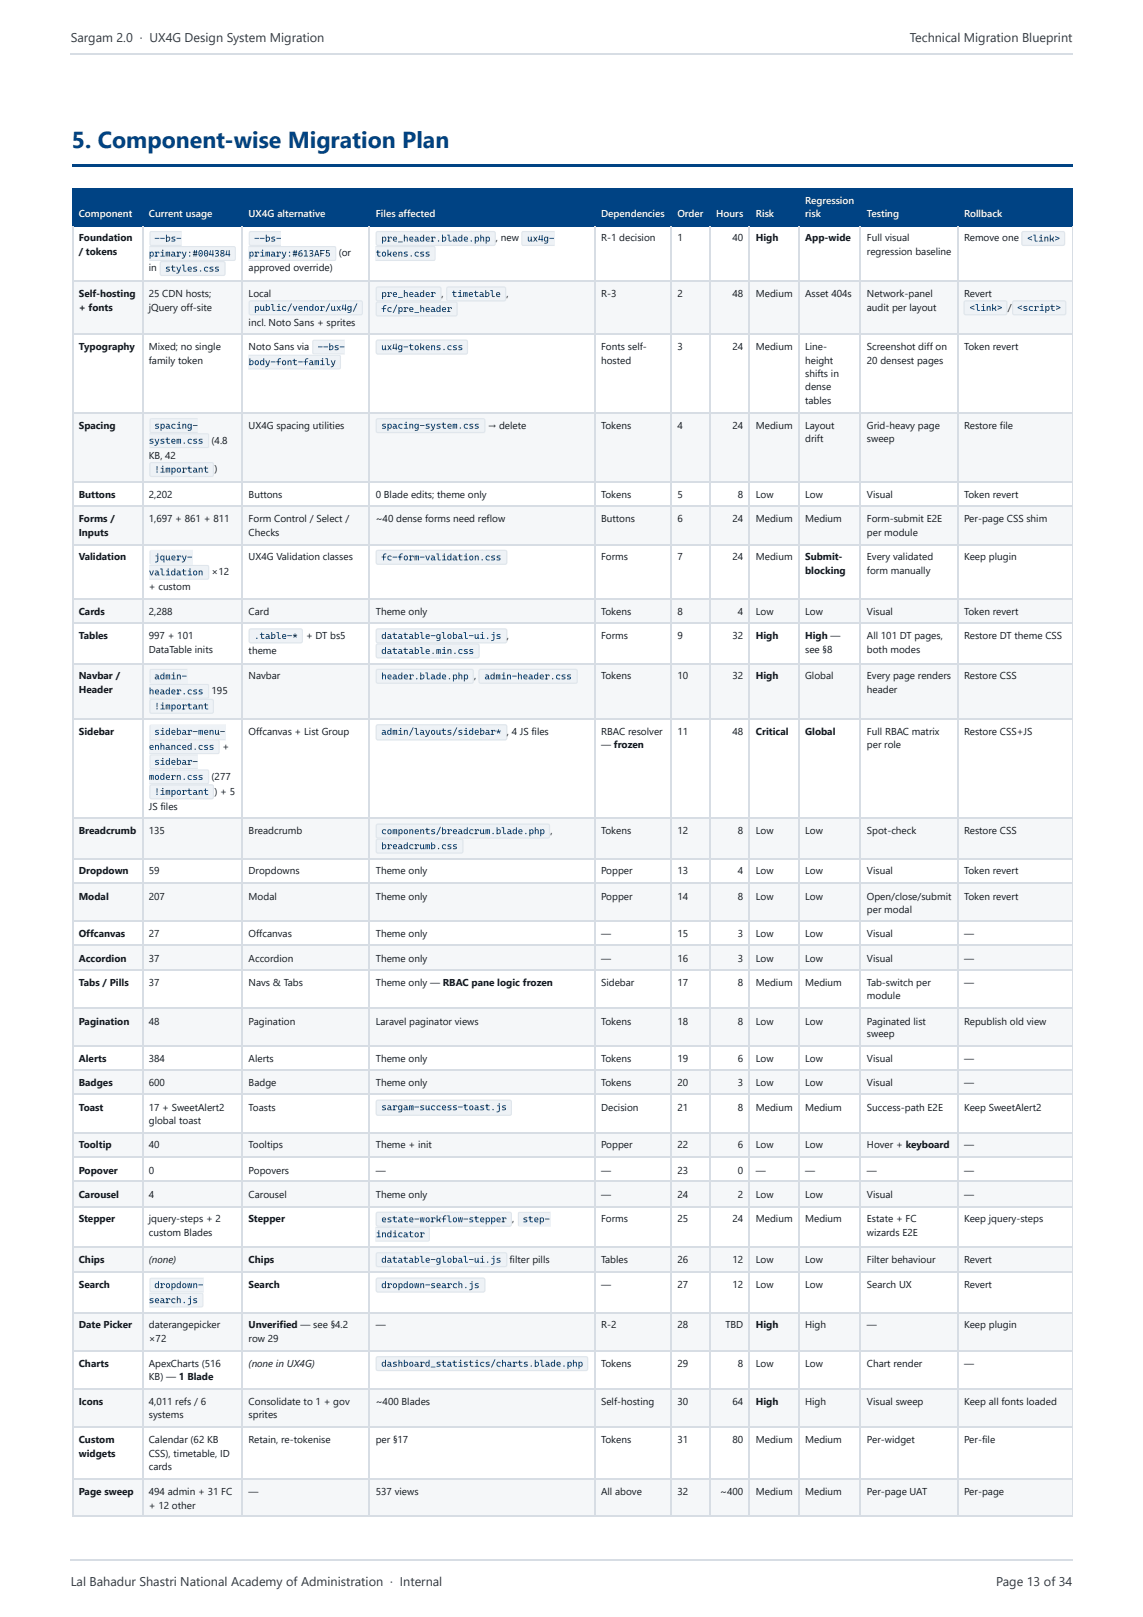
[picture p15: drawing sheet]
<svg xmlns="http://www.w3.org/2000/svg" width="210mm" height="297mm" viewBox="0 0 210 297" stroke-linecap="round" stroke-linejoin="round" font-family="sans-serif">
<defs><g id="words">
<text font-size="4.2" fill="#004384" x="13.2" y="27.2">5. Component-wise Migration Plan</text>
<g font-size="2.3" fill="#343a40">
<text x="13" y="7.7">Sargam 2.0 · UX4G Design System Migration</text>
<text x="167.3" y="7.7">Technical Migration Blueprint</text>
<text x="13" y="291.6">Lal Bahadur Shastri National Academy of Administration · Internal</text>
<text x="183.2" y="291.6">Page 13 of 34</text>
</g>
<g font-size="1.8" fill="#fff">
<text x="14.5" y="39.9">Component</text>
<text x="27.4" y="39.9">Current usage</text>
<text x="45.7" y="39.9">UX4G alternative</text>
<text x="69.1" y="39.9">Files affected</text>
<text x="110.6" y="39.9">Dependencies</text>
<text x="124.6" y="39.9">Order</text>
<text x="131.7" y="39.9">Hours</text>
<text x="139" y="39.9">Risk</text>
<text x="148.1" y="37.6">Regression</text>
<text x="148.1" y="39.9">risk</text>
<text x="159.4" y="39.9">Testing</text>
<text x="177.3" y="39.9">Rollback</text>
</g>
<g font-size="1.8" fill="#12181f">
<text x="14.5" y="44.4">Foundation</text>
<text x="14.5" y="46.9">/ tokens</text>
<text x="62.3" y="47.1">(or</text>
<text x="110.6" y="44.4">R-1 decision</text>
<text x="124.6" y="44.4">1</text>
<text x="134.7" y="44.4">40</text>
<text x="139" y="44.4">High</text>
<text x="148.1" y="44.4">App-wide</text>
<text x="159.4" y="44.4">Full visual</text>
<text x="159.4" y="46.9">regression baseline</text>
<text x="177.3" y="44.4">Remove one</text>
<text x="27.4" y="49.9">in</text>
<text x="45.7" y="49.9">approved override)</text>
<text x="14.5" y="54.6">Self-hosting</text>
<text x="14.5" y="57.1">+ fonts</text>
<text x="27.4" y="54.6">25 CDN hosts;</text>
<text x="27.4" y="57.1">jQuery off-site</text>
<text x="45.7" y="54.6">Local</text>
<text x="45.7" y="59.9">incl. Noto Sans + sprites</text>
<text x="110.6" y="54.6">R-3</text>
<text x="124.6" y="54.6">2</text>
<text x="134.7" y="54.6">48</text>
<text x="139" y="54.6">Medium</text>
<text x="148.1" y="54.6">Asset 404s</text>
<text x="159.4" y="54.6">Network-panel</text>
<text x="159.4" y="57.1">audit per layout</text>
<text x="177.3" y="54.6">Revert</text>
<text x="14.5" y="64.4">Typography</text>
<text x="27.4" y="64.4">Mixed; no single</text>
<text x="45.7" y="64.4">Noto Sans via</text>
<text x="110.6" y="64.4">Fonts self-</text>
<text x="124.6" y="64.4">3</text>
<text x="134.7" y="64.4">24</text>
<text x="139" y="64.4">Medium</text>
<text x="148.1" y="64.4">Line-</text>
<text x="159.4" y="64.4">Screenshot diff on</text>
<text x="177.3" y="64.4">Token revert</text>
<text x="27.4" y="66.9">family token</text>
<text x="110.6" y="66.9">hosted</text>
<text x="148.1" y="66.9">height</text>
<text x="148.1" y="69.2">shifts in</text>
<text x="148.1" y="71.8">dense</text>
<text x="159.4" y="66.9">20 densest pages</text>
<text x="148.1" y="74.3">tables</text>
<text x="14.5" y="78.8">Spacing</text>
<text x="38.9" y="81.6">(4.8</text>
<text x="45.7" y="78.8">UX4G spacing utilities</text>
<text x="89.7" y="78.8">→ delete</text>
<text x="110.6" y="78.8">Tokens</text>
<text x="124.6" y="78.8">4</text>
<text x="134.7" y="78.8">24</text>
<text x="139" y="78.8">Medium</text>
<text x="148.1" y="78.8">Layout</text>
<text x="148.1" y="81.3">drift</text>
<text x="159.4" y="78.8">Grid-heavy page</text>
<text x="159.4" y="81.3">sweep</text>
<text x="177.3" y="78.8">Restore file</text>
<text x="27.4" y="84.3">KB, 42</text>
<text x="14.5" y="91.5">Buttons</text>
<text x="27.4" y="91.5">2,202</text>
<text x="45.7" y="91.5">Buttons</text>
<text x="69.1" y="91.5">0 Blade edits; theme only</text>
<text x="110.6" y="91.5">Tokens</text>
<text x="124.6" y="91.5">5</text>
<text x="135.7" y="91.5">8</text>
<text x="139" y="91.5">Low</text>
<text x="148.1" y="91.5">Low</text>
<text x="159.4" y="91.5">Visual</text>
<text x="177.3" y="91.5">Token revert</text>
<text x="14.5" y="96">Forms /</text>
<text x="14.5" y="98.6">Inputs</text>
<text x="27.4" y="96">1,697 + 861 + 811</text>
<text x="45.7" y="96">Form Control / Select /</text>
<text x="45.7" y="98.6">Checks</text>
<text x="69.1" y="96">~40 dense forms need reflow</text>
<text x="110.6" y="96">Buttons</text>
<text x="124.6" y="96">6</text>
<text x="134.7" y="96">24</text>
<text x="139" y="96">Medium</text>
<text x="148.1" y="96">Medium</text>
<text x="159.4" y="96">Form-submit E2E</text>
<text x="159.4" y="98.6">per module</text>
<text x="177.3" y="96">Per-page CSS shim</text>
<text x="14.5" y="103">Validation</text>
<text x="38.9" y="105.8">×12</text>
<text x="45.7" y="103">UX4G Validation classes</text>
<text x="110.6" y="103">Forms</text>
<text x="124.6" y="103">7</text>
<text x="134.7" y="103">24</text>
<text x="139" y="103">Medium</text>
<text x="148.1" y="103">Submit-</text>
<text x="148.1" y="105.6">blocking</text>
<text x="159.4" y="103">Every validated</text>
<text x="159.4" y="105.6">form manually</text>
<text x="177.3" y="103">Keep plugin</text>
<text x="14.5" y="113">Cards</text>
<text x="27.4" y="108.5">+ custom</text>
<text x="27.4" y="113">2,288</text>
<text x="45.7" y="113">Card</text>
<text x="69.1" y="113">Theme only</text>
<text x="110.6" y="113">Tokens</text>
<text x="124.6" y="113">8</text>
<text x="135.7" y="113">4</text>
<text x="139" y="113">Low</text>
<text x="148.1" y="113">Low</text>
<text x="159.4" y="113">Visual</text>
<text x="177.3" y="113">Token revert</text>
<text x="14.5" y="117.5">Tables</text>
<text x="27.4" y="117.5">997 + 101</text>
<text x="56.3" y="117.5">+ DT bs5</text>
<text x="110.6" y="117.5">Forms</text>
<text x="124.6" y="117.5">9</text>
<text x="134.7" y="117.5">32</text>
<text x="139" y="117.5">High</text>
<text x="148.1" y="117.5">High —</text>
<text x="159.4" y="117.5">All 101 DT pages,</text>
<text x="177.3" y="117.5">Restore DT theme CSS</text>
<text x="14.5" y="124.9">Navbar /</text>
<text x="27.4" y="120">DataTable inits</text>
<text x="45.7" y="120.2">theme</text>
<text x="45.7" y="124.9">Navbar</text>
<text x="110.6" y="124.9">Tokens</text>
<text x="124.6" y="124.9">10</text>
<text x="134.7" y="124.9">32</text>
<text x="139" y="124.9">High</text>
<text x="148.1" y="120">see §8</text>
<text x="148.1" y="124.9">Global</text>
<text x="159.4" y="120">both modes</text>
<text x="159.4" y="124.9">Every page renders</text>
<text x="177.3" y="124.9">Restore CSS</text>
<text x="14.5" y="127.4">Header</text>
<text x="38.9" y="127.7">195</text>
<text x="159.4" y="127.4">header</text>
<text x="14.5" y="135.1">Sidebar</text>
<text x="40.9" y="137.9">+</text>
<text x="45.7" y="135.1">Offcanvas + List Group</text>
<text x="93.2" y="135.1">,</text>
<text x="94.1" y="135.1">4 JS files</text>
<text x="110.6" y="135.1">RBAC resolver</text>
<text x="110.6" y="137.6">— frozen</text>
<text x="124.6" y="135.1">11</text>
<text x="134.7" y="135.1">48</text>
<text x="139" y="135.1">Critical</text>
<text x="148.1" y="135.1">Global</text>
<text x="159.4" y="135.1">Full RBAC matrix</text>
<text x="159.4" y="137.6">per role</text>
<text x="177.3" y="135.1">Restore CSS+JS</text>
<text x="38.9" y="143.4">(277</text>
<text x="27.4" y="148.9">JS files</text>
<text x="14.5" y="153.4">Breadcrumb</text>
<text x="27.4" y="153.4">135</text>
<text x="45.7" y="153.4">Breadcrumb</text>
<text x="110.6" y="153.4">Tokens</text>
<text x="124.6" y="153.4">12</text>
<text x="135.7" y="153.4">8</text>
<text x="139" y="153.4">Low</text>
<text x="148.1" y="153.4">Low</text>
<text x="159.4" y="153.4">Spot-check</text>
<text x="177.3" y="153.4">Restore CSS</text>
<text x="14.5" y="160.8">Dropdown</text>
<text x="27.4" y="160.8">59</text>
<text x="45.7" y="160.8">Dropdowns</text>
<text x="69.1" y="160.8">Theme only</text>
<text x="110.6" y="160.8">Popper</text>
<text x="124.6" y="160.8">13</text>
<text x="135.7" y="160.8">4</text>
<text x="139" y="160.8">Low</text>
<text x="148.1" y="160.8">Low</text>
<text x="159.4" y="160.8">Visual</text>
<text x="177.3" y="160.8">Token revert</text>
<text x="14.5" y="165.5">Modal</text>
<text x="27.4" y="165.5">207</text>
<text x="45.7" y="165.5">Modal</text>
<text x="69.1" y="165.5">Theme only</text>
<text x="110.6" y="165.5">Popper</text>
<text x="124.6" y="165.5">14</text>
<text x="135.7" y="165.5">8</text>
<text x="139" y="165.5">Low</text>
<text x="148.1" y="165.5">Low</text>
<text x="159.4" y="165.5">Open/close/submit</text>
<text x="159.4" y="167.8">per modal</text>
<text x="177.3" y="165.5">Token revert</text>
<text x="14.5" y="172.3">Offcanvas</text>
<text x="27.4" y="172.3">27</text>
<text x="45.7" y="172.3">Offcanvas</text>
<text x="69.1" y="172.3">Theme only</text>
<text x="110.6" y="172.3">—</text>
<text x="124.6" y="172.3">15</text>
<text x="135.7" y="172.3">3</text>
<text x="139" y="172.3">Low</text>
<text x="148.1" y="172.3">Low</text>
<text x="159.4" y="172.3">Visual</text>
<text x="177.3" y="172.3">—</text>
<text x="14.5" y="176.9">Accordion</text>
<text x="27.4" y="176.9">37</text>
<text x="45.7" y="176.9">Accordion</text>
<text x="69.1" y="176.9">Theme only</text>
<text x="110.6" y="176.9">—</text>
<text x="124.6" y="176.9">16</text>
<text x="135.7" y="176.9">3</text>
<text x="139" y="176.9">Low</text>
<text x="148.1" y="176.9">Low</text>
<text x="159.4" y="176.9">Visual</text>
<text x="177.3" y="176.9">—</text>
<text x="14.5" y="181.4">Tabs / Pills</text>
<text x="27.4" y="181.4">37</text>
<text x="45.7" y="181.4">Navs &amp; Tabs</text>
<text x="69.1" y="181.4">Theme only — RBAC pane logic frozen</text>
<text x="110.6" y="181.4">Sidebar</text>
<text x="124.6" y="181.4">17</text>
<text x="135.7" y="181.4">8</text>
<text x="139" y="181.4">Medium</text>
<text x="148.1" y="181.4">Medium</text>
<text x="159.4" y="181.4">Tab-switch per</text>
<text x="159.4" y="183.7">module</text>
<text x="177.3" y="181.4">—</text>
<text x="14.5" y="188.4">Pagination</text>
<text x="27.4" y="188.4">48</text>
<text x="45.7" y="188.4">Pagination</text>
<text x="69.1" y="188.4">Laravel paginator views</text>
<text x="110.6" y="188.4">Tokens</text>
<text x="124.6" y="188.4">18</text>
<text x="135.7" y="188.4">8</text>
<text x="139" y="188.4">Low</text>
<text x="148.1" y="188.4">Low</text>
<text x="159.4" y="188.4">Paginated list</text>
<text x="159.4" y="190.7">sweep</text>
<text x="177.3" y="188.4">Republish old view</text>
<text x="14.5" y="195.2">Alerts</text>
<text x="27.4" y="195.2">384</text>
<text x="45.7" y="195.2">Alerts</text>
<text x="69.1" y="195.2">Theme only</text>
<text x="110.6" y="195.2">Tokens</text>
<text x="124.6" y="195.2">19</text>
<text x="135.7" y="195.2">6</text>
<text x="139" y="195.2">Low</text>
<text x="148.1" y="195.2">Low</text>
<text x="159.4" y="195.2">Visual</text>
<text x="177.3" y="195.2">—</text>
<text x="14.5" y="199.7">Badges</text>
<text x="27.4" y="199.7">600</text>
<text x="45.7" y="199.7">Badge</text>
<text x="69.1" y="199.7">Theme only</text>
<text x="110.6" y="199.7">Tokens</text>
<text x="124.6" y="199.7">20</text>
<text x="135.7" y="199.7">3</text>
<text x="139" y="199.7">Low</text>
<text x="148.1" y="199.7">Low</text>
<text x="159.4" y="199.7">Visual</text>
<text x="177.3" y="199.7">—</text>
<text x="14.5" y="204.3">Toast</text>
<text x="27.4" y="204.3">17 + SweetAlert2</text>
<text x="27.4" y="206.7">global toast</text>
<text x="45.7" y="204.3">Toasts</text>
<text x="110.6" y="204.3">Decision</text>
<text x="124.6" y="204.3">21</text>
<text x="135.7" y="204.3">8</text>
<text x="139" y="204.3">Medium</text>
<text x="148.1" y="204.3">Medium</text>
<text x="159.4" y="204.3">Success-path E2E</text>
<text x="177.3" y="204.3">Keep SweetAlert2</text>
<text x="14.5" y="211.1">Tooltip</text>
<text x="14.5" y="215.8">Popover</text>
<text x="27.4" y="211.1">40</text>
<text x="27.4" y="215.8">0</text>
<text x="45.7" y="211.1">Tooltips</text>
<text x="45.7" y="215.8">Popovers</text>
<text x="69.1" y="211.1">Theme + init</text>
<text x="69.1" y="215.8">—</text>
<text x="110.6" y="211.1">Popper</text>
<text x="110.6" y="215.8">—</text>
<text x="124.6" y="211.1">22</text>
<text x="124.6" y="215.8">23</text>
<text x="135.7" y="211.1">6</text>
<text x="135.7" y="215.8">0</text>
<text x="139" y="211.1">Low</text>
<text x="139" y="215.8">—</text>
<text x="148.1" y="211.1">Low</text>
<text x="148.1" y="215.8">—</text>
<text x="159.4" y="211.1">Hover + keyboard</text>
<text x="159.4" y="215.8">—</text>
<text x="177.3" y="211.1">—</text>
<text x="177.3" y="215.8">—</text>
<text x="14.5" y="220.3">Carousel</text>
<text x="27.4" y="220.3">4</text>
<text x="45.7" y="220.3">Carousel</text>
<text x="69.1" y="220.3">Theme only</text>
<text x="110.6" y="220.3">—</text>
<text x="124.6" y="220.3">24</text>
<text x="135.7" y="220.3">2</text>
<text x="139" y="220.3">Low</text>
<text x="148.1" y="220.3">Low</text>
<text x="159.4" y="220.3">Visual</text>
<text x="177.3" y="220.3">—</text>
<text x="14.5" y="224.7">Stepper</text>
<text x="27.4" y="224.7">jquery-steps + 2</text>
<text x="27.4" y="227.3">custom Blades</text>
<text x="45.7" y="224.7">Stepper</text>
<text x="110.6" y="224.7">Forms</text>
<text x="124.6" y="224.7">25</text>
<text x="134.7" y="224.7">24</text>
<text x="139" y="224.7">Medium</text>
<text x="148.1" y="224.7">Medium</text>
<text x="159.4" y="224.7">Estate + FC</text>
<text x="159.4" y="227.3">wizards E2E</text>
<text x="177.3" y="224.7">Keep jquery-steps</text>
<text x="14.5" y="232.2">Chips</text>
<text x="27.4" y="232.2">(none)</text>
<text x="45.7" y="232.2">Chips</text>
<text x="93.7" y="232.2">filter pills</text>
<text x="110.6" y="232.2">Tables</text>
<text x="124.6" y="232.2">26</text>
<text x="134.7" y="232.2">12</text>
<text x="139" y="232.2">Low</text>
<text x="148.1" y="232.2">Low</text>
<text x="159.4" y="232.2">Filter behaviour</text>
<text x="177.3" y="232.2">Revert</text>
<text x="14.5" y="236.8">Search</text>
<text x="45.7" y="236.8">Search</text>
<text x="110.6" y="236.8">—</text>
<text x="124.6" y="236.8">27</text>
<text x="134.7" y="236.8">12</text>
<text x="139" y="236.8">Low</text>
<text x="148.1" y="236.8">Low</text>
<text x="159.4" y="236.8">Search UX</text>
<text x="177.3" y="236.8">Revert</text>
<text x="14.5" y="244.3">Date Picker</text>
<text x="27.4" y="244.3">daterangepicker</text>
<text x="45.7" y="244.3">Unverified — see §4.2</text>
<text x="69.1" y="244.3">—</text>
<text x="110.6" y="244.3">R-2</text>
<text x="124.6" y="244.3">28</text>
<text x="133.4" y="244.3">TBD</text>
<text x="139" y="244.3">High</text>
<text x="148.1" y="244.3">High</text>
<text x="159.4" y="244.3">—</text>
<text x="177.3" y="244.3">Keep plugin</text>
<text x="14.5" y="251.3">Charts</text>
<text x="27.4" y="246.8">×72</text>
<text x="27.4" y="251.3">ApexCharts (516</text>
<text x="45.7" y="246.8">row 29</text>
<text x="45.7" y="251.3">(none in UX4G)</text>
<text x="110.6" y="251.3">Tokens</text>
<text x="124.6" y="251.3">29</text>
<text x="135.7" y="251.3">8</text>
<text x="139" y="251.3">Low</text>
<text x="148.1" y="251.3">Low</text>
<text x="159.4" y="251.3">Chart render</text>
<text x="177.3" y="251.3">—</text>
<text x="27.4" y="253.8">KB) — 1 Blade</text>
<text x="14.5" y="258.3">Icons</text>
<text x="27.4" y="258.3">4,011 refs / 6</text>
<text x="27.4" y="260.8">systems</text>
<text x="45.7" y="258.3">Consolidate to 1 + gov</text>
<text x="45.7" y="260.8">sprites</text>
<text x="69.1" y="258.3">~400 Blades</text>
<text x="110.6" y="258.3">Self-hosting</text>
<text x="124.6" y="258.3">30</text>
<text x="134.7" y="258.3">64</text>
<text x="139" y="258.3">High</text>
<text x="148.1" y="258.3">High</text>
<text x="159.4" y="258.3">Visual sweep</text>
<text x="177.3" y="258.3">Keep all fonts loaded</text>
<text x="14.5" y="265.3">Custom</text>
<text x="14.5" y="267.9">widgets</text>
<text x="27.4" y="265.3">Calendar (62 KB</text>
<text x="27.4" y="267.9">CSS), timetable, ID</text>
<text x="45.7" y="265.3">Retain, re-tokenise</text>
<text x="69.1" y="265.3">per §17</text>
<text x="110.6" y="265.3">Tokens</text>
<text x="124.6" y="265.3">31</text>
<text x="134.7" y="265.3">80</text>
<text x="139" y="265.3">Medium</text>
<text x="148.1" y="265.3">Medium</text>
<text x="159.4" y="265.3">Per-widget</text>
<text x="177.3" y="265.3">Per-file</text>
<text x="14.5" y="274.9">Page sweep</text>
<text x="27.4" y="270.4">cards</text>
<text x="27.4" y="274.9">494 admin + 31 FC</text>
<text x="45.7" y="274.9">—</text>
<text x="69.1" y="274.9">537 views</text>
<text x="110.6" y="274.9">All above</text>
<text x="124.6" y="274.9">32</text>
<text x="132.5" y="274.9">~400</text>
<text x="139" y="274.9">Medium</text>
<text x="148.1" y="274.9">Medium</text>
<text x="159.4" y="274.9">Per-page UAT</text>
<text x="177.3" y="274.9">Per-page</text>
<text x="27.4" y="277.4">+ 12 other</text>
</g>
<g font-size="1.7" fill="#0f3d63">
<text x="27.4" y="47.2">primary:#004384</text>
<text x="28.4" y="44.4">--bs-</text>
<text x="45.7" y="47.2">primary:#613AF5</text>
<text x="46.7" y="44.4">--bs-</text>
<text x="69.1" y="47.2">tokens.css</text>
<text x="70.1" y="44.4">pre_header.blade.php , new</text>
<text x="97" y="44.4">ux4g-</text>
<text x="188.9" y="44.4">&lt;link&gt;</text>
<text x="30.4" y="49.9">styles.css</text>
<text x="46.7" y="57.2">public/vendor/ux4g/</text>
<text x="70.1" y="54.6">pre_header ,</text>
<text x="70.1" y="57.4">fc/pre_header</text>
<text x="83.1" y="54.6">timetable ,</text>
<text x="178.3" y="57.2">&lt;link&gt; / &lt;script&gt;</text>
<text x="58.4" y="64.4">--bs-</text>
<text x="70.1" y="64.4">ux4g-tokens.css</text>
<text x="45.7" y="67.1">body-font-family</text>
<text x="27.4" y="81.6">system.css</text>
<text x="28.4" y="78.8">spacing-</text>
<text x="70.1" y="78.8">spacing-system.css</text>
<text x="28.4" y="86.9">!important )</text>
<text x="27.4" y="105.8">validation</text>
<text x="28.4" y="103">jquery-</text>
<text x="70.1" y="103">fc-form-validation.css</text>
<text x="46.7" y="117.5">.table-*</text>
<text x="70.1" y="117.5">datatable-global-ui.js ,</text>
<text x="28.4" y="124.9">admin-</text>
<text x="70.1" y="120.2">datatable.min.css</text>
<text x="70.1" y="124.9">header.blade.php ,</text>
<text x="89.1" y="124.9">admin-header.css</text>
<text x="27.4" y="127.7">header.css</text>
<text x="28.4" y="130.4">!important</text>
<text x="27.4" y="137.9">enhanced.css</text>
<text x="28.4" y="135.1">sidebar-menu-</text>
<text x="70.1" y="135.1">admin/layouts/sidebar*</text>
<text x="27.4" y="143.4">modern.css</text>
<text x="28.4" y="140.6">sidebar-</text>
<text x="28.4" y="146.2">!important ) + 5</text>
<text x="70.1" y="153.4">components/breadcrum.blade.php ,</text>
<text x="70.1" y="156.1">breadcrumb.css</text>
<text x="70.1" y="204.2">sargam-success-toast.js</text>
<text x="69.1" y="227.5">indicator</text>
<text x="70.1" y="224.8">estate-workflow-stepper ,</text>
<text x="96.1" y="224.8">step-</text>
<text x="70.1" y="232.2">datatable-global-ui.js</text>
<text x="27.4" y="239.6">search.js</text>
<text x="28.4" y="236.9">dropdown-</text>
<text x="70.1" y="236.9">dropdown-search.js</text>
<text x="70.1" y="251.3">dashboard_statistics/charts.blade.php</text>
</g>
</g></defs>
<path d="M13.2 30.4h184.1" fill="none" stroke="#004384" stroke-width=".42"/>
<g fill="#004384">
<path d="M13.4 34.6h12.8v6.8h-12.8z"/>
<path d="M26.2 34.6h18.5v6.8h-18.5z"/>
<path d="M44.7 34.6h23.3v6.8h-23.3z"/>
<path d="M68 34.6h41.5v6.8h-41.5z"/>
<path d="M109.5 34.6h14v6.8h-14z"/>
<path d="M123.5 34.6h7v6.8h-7z"/>
<path d="M130.5 34.6h7.4v6.8h-7.4z"/>
<path d="M137.9 34.6h8.9v6.8h-8.9z"/>
<path d="M146.8 34.6h11.5v6.8h-11.5z"/>
<path d="M158.3 34.6h17.9v6.8h-17.9z"/>
<path d="M176.2 34.6h21.1v6.8h-21.1z"/>
</g>
<g fill="#f5f7f9">
<path d="M13.4 51.6h12.8v9.8h-12.8z"/>
<path d="M26.2 51.6h18.5v9.8h-18.5z"/>
<path d="M44.7 51.6h23.3v9.8h-23.3z"/>
<path d="M68 51.6h41.5v9.8h-41.5z"/>
<path d="M109.5 51.6h14v9.8h-14z"/>
<path d="M123.5 51.6h7v9.8h-7z"/>
<path d="M130.5 51.6h7.4v9.8h-7.4z"/>
<path d="M137.9 51.6h8.9v9.8h-8.9z"/>
<path d="M146.8 51.6h11.5v9.8h-11.5z"/>
<path d="M158.3 51.6h17.9v9.8h-17.9z"/>
<path d="M176.2 51.6h21.1v9.8h-21.1z"/>
<path d="M13.4 75.8h12.8v12.8h-12.8z"/>
<path d="M26.2 75.8h18.5v12.8h-18.5z"/>
<path d="M44.7 75.8h23.3v12.8h-23.3z"/>
<path d="M68 75.8h41.5v12.8h-41.5z"/>
<path d="M109.5 75.8h14v12.8h-14z"/>
<path d="M123.5 75.8h7v12.8h-7z"/>
<path d="M130.5 75.8h7.4v12.8h-7.4z"/>
<path d="M137.9 75.8h8.9v12.8h-8.9z"/>
<path d="M146.8 75.8h11.5v12.8h-11.5z"/>
<path d="M158.3 75.8h17.9v12.8h-17.9z"/>
<path d="M176.2 75.8h21.1v12.8h-21.1z"/>
<path d="M13.4 93h12.8v7h-12.8z"/>
<path d="M26.2 93h18.5v7h-18.5z"/>
<path d="M44.7 93h23.3v7h-23.3z"/>
<path d="M68 93h41.5v7h-41.5z"/>
<path d="M109.5 93h14v7h-14z"/>
<path d="M123.5 93h7v7h-7z"/>
<path d="M130.5 93h7.4v7h-7.4z"/>
<path d="M137.9 93h8.9v7h-8.9z"/>
<path d="M146.8 93h11.5v7h-11.5z"/>
<path d="M158.3 93h17.9v7h-17.9z"/>
<path d="M176.2 93h21.1v7h-21.1z"/>
<path d="M13.4 110h12.8v4.5h-12.8z"/>
<path d="M26.2 110h18.5v4.5h-18.5z"/>
<path d="M44.7 110h23.3v4.5h-23.3z"/>
<path d="M68 110h41.5v4.5h-41.5z"/>
<path d="M109.5 110h14v4.5h-14z"/>
<path d="M123.5 110h7v4.5h-7z"/>
<path d="M130.5 110h7.4v4.5h-7.4z"/>
<path d="M137.9 110h8.9v4.5h-8.9z"/>
<path d="M146.8 110h11.5v4.5h-11.5z"/>
<path d="M158.3 110h17.9v4.5h-17.9z"/>
<path d="M176.2 110h21.1v4.5h-21.1z"/>
<path d="M13.4 122.1h12.8v10.2h-12.8z"/>
<path d="M26.2 122.1h18.5v10.2h-18.5z"/>
<path d="M44.7 122.1h23.3v10.2h-23.3z"/>
<path d="M68 122.1h41.5v10.2h-41.5z"/>
<path d="M109.5 122.1h14v10.2h-14z"/>
<path d="M123.5 122.1h7v10.2h-7z"/>
<path d="M130.5 122.1h7.4v10.2h-7.4z"/>
<path d="M137.9 122.1h8.9v10.2h-8.9z"/>
<path d="M146.8 122.1h11.5v10.2h-11.5z"/>
<path d="M158.3 122.1h17.9v10.2h-17.9z"/>
<path d="M176.2 122.1h21.1v10.2h-21.1z"/>
<path d="M13.4 150.6h12.8v7.4h-12.8z"/>
<path d="M26.2 150.6h18.5v7.4h-18.5z"/>
<path d="M44.7 150.6h23.3v7.4h-23.3z"/>
<path d="M68 150.6h41.5v7.4h-41.5z"/>
<path d="M109.5 150.6h14v7.4h-14z"/>
<path d="M123.5 150.6h7v7.4h-7z"/>
<path d="M130.5 150.6h7.4v7.4h-7.4z"/>
<path d="M137.9 150.6h8.9v7.4h-8.9z"/>
<path d="M146.8 150.6h11.5v7.4h-11.5z"/>
<path d="M158.3 150.6h17.9v7.4h-17.9z"/>
<path d="M176.2 150.6h21.1v7.4h-21.1z"/>
<path d="M13.4 162.5h12.8v7h-12.8z"/>
<path d="M26.2 162.5h18.5v7h-18.5z"/>
<path d="M44.7 162.5h23.3v7h-23.3z"/>
<path d="M68 162.5h41.5v7h-41.5z"/>
<path d="M109.5 162.5h14v7h-14z"/>
<path d="M123.5 162.5h7v7h-7z"/>
<path d="M130.5 162.5h7.4v7h-7.4z"/>
<path d="M137.9 162.5h8.9v7h-8.9z"/>
<path d="M146.8 162.5h11.5v7h-11.5z"/>
<path d="M158.3 162.5h17.9v7h-17.9z"/>
<path d="M176.2 162.5h21.1v7h-21.1z"/>
<path d="M13.4 174h12.8v4.4h-12.8z"/>
<path d="M26.2 174h18.5v4.4h-18.5z"/>
<path d="M44.7 174h23.3v4.4h-23.3z"/>
<path d="M68 174h41.5v4.4h-41.5z"/>
<path d="M109.5 174h14v4.4h-14z"/>
<path d="M123.5 174h7v4.4h-7z"/>
<path d="M130.5 174h7.4v4.4h-7.4z"/>
<path d="M137.9 174h8.9v4.4h-8.9z"/>
<path d="M146.8 174h11.5v4.4h-11.5z"/>
<path d="M158.3 174h17.9v4.4h-17.9z"/>
<path d="M176.2 174h21.1v4.4h-21.1z"/>
<path d="M13.4 185.4h12.8v7h-12.8z"/>
<path d="M26.2 185.4h18.5v7h-18.5z"/>
<path d="M44.7 185.4h23.3v7h-23.3z"/>
<path d="M68 185.4h41.5v7h-41.5z"/>
<path d="M109.5 185.4h14v7h-14z"/>
<path d="M123.5 185.4h7v7h-7z"/>
<path d="M130.5 185.4h7.4v7h-7.4z"/>
<path d="M137.9 185.4h8.9v7h-8.9z"/>
<path d="M146.8 185.4h11.5v7h-11.5z"/>
<path d="M158.3 185.4h17.9v7h-17.9z"/>
<path d="M176.2 185.4h21.1v7h-21.1z"/>
<path d="M13.4 196.9h12.8v4.5h-12.8z"/>
<path d="M26.2 196.9h18.5v4.5h-18.5z"/>
<path d="M44.7 196.9h23.3v4.5h-23.3z"/>
<path d="M68 196.9h41.5v4.5h-41.5z"/>
<path d="M109.5 196.9h14v4.5h-14z"/>
<path d="M123.5 196.9h7v4.5h-7z"/>
<path d="M130.5 196.9h7.4v4.5h-7.4z"/>
<path d="M137.9 196.9h8.9v4.5h-8.9z"/>
<path d="M146.8 196.9h11.5v4.5h-11.5z"/>
<path d="M158.3 196.9h17.9v4.5h-17.9z"/>
<path d="M176.2 196.9h21.1v4.5h-21.1z"/>
<path d="M13.4 208.4h12.8v4.4h-12.8z"/>
<path d="M26.2 208.4h18.5v4.4h-18.5z"/>
<path d="M44.7 208.4h23.3v4.4h-23.3z"/>
<path d="M68 208.4h41.5v4.4h-41.5z"/>
<path d="M109.5 208.4h14v4.4h-14z"/>
<path d="M123.5 208.4h7v4.4h-7z"/>
<path d="M130.5 208.4h7.4v4.4h-7.4z"/>
<path d="M137.9 208.4h8.9v4.4h-8.9z"/>
<path d="M146.8 208.4h11.5v4.4h-11.5z"/>
<path d="M158.3 208.4h17.9v4.4h-17.9z"/>
<path d="M176.2 208.4h21.1v4.4h-21.1z"/>
<path d="M13.4 217.3h12.8v4.5h-12.8z"/>
<path d="M26.2 217.3h18.5v4.5h-18.5z"/>
<path d="M44.7 217.3h23.3v4.5h-23.3z"/>
<path d="M68 217.3h41.5v4.5h-41.5z"/>
<path d="M109.5 217.3h14v4.5h-14z"/>
<path d="M123.5 217.3h7v4.5h-7z"/>
<path d="M130.5 217.3h7.4v4.5h-7.4z"/>
<path d="M137.9 217.3h8.9v4.5h-8.9z"/>
<path d="M146.8 217.3h11.5v4.5h-11.5z"/>
<path d="M158.3 217.3h17.9v4.5h-17.9z"/>
<path d="M176.2 217.3h21.1v4.5h-21.1z"/>
<path d="M13.4 229.2h12.8v4.9h-12.8z"/>
<path d="M26.2 229.2h18.5v4.9h-18.5z"/>
<path d="M44.7 229.2h23.3v4.9h-23.3z"/>
<path d="M68 229.2h41.5v4.9h-41.5z"/>
<path d="M109.5 229.2h14v4.9h-14z"/>
<path d="M123.5 229.2h7v4.9h-7z"/>
<path d="M130.5 229.2h7.4v4.9h-7.4z"/>
<path d="M137.9 229.2h8.9v4.9h-8.9z"/>
<path d="M146.8 229.2h11.5v4.9h-11.5z"/>
<path d="M158.3 229.2h17.9v4.9h-17.9z"/>
<path d="M176.2 229.2h21.1v4.9h-21.1z"/>
<path d="M13.4 241.5h12.8v7h-12.8z"/>
<path d="M26.2 241.5h18.5v7h-18.5z"/>
<path d="M44.7 241.5h23.3v7h-23.3z"/>
<path d="M68 241.5h41.5v7h-41.5z"/>
<path d="M109.5 241.5h14v7h-14z"/>
<path d="M123.5 241.5h7v7h-7z"/>
<path d="M130.5 241.5h7.4v7h-7.4z"/>
<path d="M137.9 241.5h8.9v7h-8.9z"/>
<path d="M146.8 241.5h11.5v7h-11.5z"/>
<path d="M158.3 241.5h17.9v7h-17.9z"/>
<path d="M176.2 241.5h21.1v7h-21.1z"/>
<path d="M13.4 255.5h12.8v6.8h-12.8z"/>
<path d="M26.2 255.5h18.5v6.8h-18.5z"/>
<path d="M44.7 255.5h23.3v6.8h-23.3z"/>
<path d="M68 255.5h41.5v6.8h-41.5z"/>
<path d="M109.5 255.5h14v6.8h-14z"/>
<path d="M123.5 255.5h7v6.8h-7z"/>
<path d="M130.5 255.5h7.4v6.8h-7.4z"/>
<path d="M137.9 255.5h8.9v6.8h-8.9z"/>
<path d="M146.8 255.5h11.5v6.8h-11.5z"/>
<path d="M158.3 255.5h17.9v6.8h-17.9z"/>
<path d="M176.2 255.5h21.1v6.8h-21.1z"/>
<path d="M13.4 271.9h12.8v7h-12.8z"/>
<path d="M26.2 271.9h18.5v7h-18.5z"/>
<path d="M44.7 271.9h23.3v7h-23.3z"/>
<path d="M68 271.9h41.5v7h-41.5z"/>
<path d="M109.5 271.9h14v7h-14z"/>
<path d="M123.5 271.9h7v7h-7z"/>
<path d="M130.5 271.9h7.4v7h-7.4z"/>
<path d="M137.9 271.9h8.9v7h-8.9z"/>
<path d="M146.8 271.9h11.5v7h-11.5z"/>
<path d="M158.3 271.9h17.9v7h-17.9z"/>
<path d="M176.2 271.9h21.1v7h-21.1z"/>
</g>
<g fill="none" stroke="#004384" stroke-width=".21">
<path d="M13.2 34.7h184.1M13.3 34.6v7M26.3 34.6v7M44.6 34.6v7M67.9 34.6v7M109.4 34.6v7M123.4 34.6v7M130.6 34.6v7M137.8 34.6v7M146.9 34.6v7M158.2 34.6v7M176.3 34.6v7"/>
<path d="M13.2 41.5h184.1"/>
</g>
<path d="M197.2 34.6v7" fill="none" stroke="#004384" stroke-width=".18"/>
<g fill="none" stroke="#d7dde4" stroke-width=".21">
<path d="M13.2 51.7h184.1M13.3 41.6v237.3M26.3 41.6v237.3M44.6 41.6v237.3M67.9 41.6v237.3M109.4 41.6v237.3M123.4 41.6v237.3M130.6 41.6v237.3M137.8 41.6v237.3M146.9 41.6v237.3M158.2 41.6v237.3M176.3 41.6v237.3"/>
<path d="M13.2 61.5h184.1M13.2 75.9h184.1M13.2 88.7h184.1M13.2 93.1h184.1M13.2 100.1h184.1M13.2 110.1h184.1M13.2 114.6h184.1M13.2 122h184.1M13.2 132.2h184.1M13.2 150.5h184.1M13.2 157.9h184.1M13.2 162.4h184.1"/>
<path d="M13.2 169.4h184.1M13.2 173.9h184.1M13.2 178.3h184.1M13.2 185.3h184.1M13.2 192.3h184.1M13.2 196.8h184.1M13.2 201.3h184.1M13.2 208.3h184.1M13.2 212.7h184.1M13.2 217.2h184.1M13.2 221.9h184.1M13.2 229.3h184.1"/>
<path d="M13.2 234h184.1M13.2 241.4h184.1M13.2 248.4h184.1M13.2 255.4h184.1M13.2 262.4h184.1M13.2 272h184.1M13.2 278.8h184.1"/>
</g>
<path d="M197.2 41.6v237.3" fill="none" stroke="#d7dde4" stroke-width=".18"/>
<path d="M27.6 42.6l.3-.1h5.6v2.7h-5.8l-.2-.4v-1.9z" fill="#eef2f6"/>
<path d="M27.5 42.7h5.9M27.5 45.1h5.9M27.6 42.5v2.7" fill="none" stroke="#e0e6ec" stroke-width=".37"/>
<path d="M27.4 45.2h15.7l.3 .4v2.1l-.1 .2-.3 .1h-15.6z" fill="#eef2f6"/>
<path d="M27.5 45.4h15.9M27.5 47.8h15.9M43.2 45.2v2.8" fill="none" stroke="#e0e6ec" stroke-width=".37"/>
<path d="M29.5 48.1l.3-.1h11.3l.4 .3v2.1l-.1 .2-.3 .2h-11.4l-.2-.2-.1-.3v-1.9z" fill="#eef2f6"/>
<path d="M29.6 48.2l11.5-.1 .2 .1 .1 .2v1.9l-.1 .3-.2 .1h-11.3l-.2-.1-.1-.3z" fill="none" stroke="#e0e6ec" stroke-width=".21"/>
<path d="M45.9 42.6l.3-.1h5.5v2.7h-5.7l-.3-.4v-1.9z" fill="#eef2f6"/>
<path d="M45.7 42.7h6M45.7 45.1h6M45.9 42.5v2.7" fill="none" stroke="#e0e6ec" stroke-width=".37"/>
<path d="M45.7 45.2h15.8l.4 .4v2.1l-.2 .2-.3 .1h-15.7z" fill="#eef2f6"/>
<path d="M45.7 45.4h16.2M45.7 47.8h16.2M61.7 45.2v2.8" fill="none" stroke="#e0e6ec" stroke-width=".37"/>
<path d="M69.2 42.6l.3-.1h21.3l.4 .3v2.1l-.2 .3h-.2h-21.4l-.2-.1-.1-.3v-1.9z" fill="#eef2f6"/>
<path d="M69.3 42.7l21.5-.1 .2 .1 .1 .2v1.9l-.1 .2-.2 .1h-21.3l-.2-.1-.1-.2z" fill="none" stroke="#e0e6ec" stroke-width=".21"/>
<path d="M96 42.6l.3-.1h5.8v2.7h-6l-.2-.4v-1.9z" fill="#eef2f6"/>
<path d="M95.9 42.7h6.1M95.9 45.1h6.1M96 42.5v2.7" fill="none" stroke="#e0e6ec" stroke-width=".37"/>
<path d="M69 45.2h10.8l.3 .4v2.1l-.1 .2-.3 .1h-10.7z" fill="#eef2f6"/>
<path d="M69.1 45.4h11M69.1 47.8h11M80 45.2v2.8" fill="none" stroke="#e0e6ec" stroke-width=".37"/>
<path d="M188 42.6l.3-.1h7.3l.3 .3v2.1l-.2 .3h-.2h-7.3l-.2-.1-.2-.3v-1.9z" fill="#eef2f6"/>
<path d="M188 42.7l7.6-.1 .2 .3v2l-.3 .2h-7.4l-.2-.3z" fill="none" stroke="#e0e6ec" stroke-width=".21"/>
<path d="M45.9 55.3l.3-.1h20.2l.4 .4v2l-.2 .3-.3 .1h-20.2l-.2-.1-.2-.3v-2z" fill="#eef2f6"/>
<path d="M45.9 55.4l20.4-.1 .3 .1 .1 .2v2l-.1 .2-.3 .1h-20.1l-.3-.1-.1-.2z" fill="none" stroke="#e0e6ec" stroke-width=".21"/>
<path d="M69.2 52.8l.3-.1h11.4l.3 .3v2.1l-.1 .2-.3 .1h-11.4l-.2-.2-.1-.2v-1.9z" fill="#eef2f6"/>
<path d="M69.3 52.9l11.5-.1 .2 .1 .1 .2v1.9l-.1 .2-.2 .1h-11.3l-.2-.1-.1-.2z" fill="none" stroke="#e0e6ec" stroke-width=".21"/>
<path d="M82.2 52.8l.3-.1h10.3l.3 .3v2.1l-.1 .2-.3 .1h-10.3l-.3-.2v-.2v-1.9z" fill="#eef2f6"/>
<path d="M82.3 52.9l10.5-.1 .2 .3v2l-.3 .2h-10.3l-.2-.3z" fill="none" stroke="#e0e6ec" stroke-width=".21"/>
<path d="M69.2 55.6l.3-.2h14.3l.4 .4v2.1l-.1 .2-.3 .1h-14.4l-.2-.1-.1-.3v-1.9z" fill="#eef2f6"/>
<path d="M69.3 55.6l14.5-.1 .2 .1 .1 .3v1.9l-.1 .2-.2 .1h-14.3l-.2-.1-.1-.2z" fill="none" stroke="#e0e6ec" stroke-width=".21"/>
<path d="M177.3 55.3l.3-.1h7.3l.4 .4v2l-.1 .3-.3 .1h-7.3l-.3-.1-.1-.3v-2z" fill="#eef2f6"/>
<path d="M177.4 55.4h7.6l.2 .2v2.1l-.3 .2h-7.4l-.2-.3z" fill="none" stroke="#e0e6ec" stroke-width=".21"/>
<path d="M186.3 55.3l.3-.1h9.2l.3 .4v2l-.1 .3-.3 .1h-9.2l-.2-.1-.2-.3v-2z" fill="#eef2f6"/>
<path d="M186.3 55.4h9.5l.2 .2v2.1l-.3 .2h-9.3l-.2-.3z" fill="none" stroke="#e0e6ec" stroke-width=".21"/>
<path d="M57.5 62.6l.3-.2h5.6v2.8h-5.7l-.3-.4v-1.9z" fill="#eef2f6"/>
<path d="M57.4 62.6h6M57.4 65h6M57.6 62.4v2.8" fill="none" stroke="#e0e6ec" stroke-width=".37"/>
<path d="M45.7 65.2h16.7l.3 .3v2.1l-.1 .2-.3 .2h-16.6z" fill="#eef2f6"/>
<path d="M45.7 65.4h17M45.7 67.8h17M62.5 65.2v2.8" fill="none" stroke="#e0e6ec" stroke-width=".37"/>
<path d="M69.2 62.6l.3-.2 16.2 .1 .4 .3v2.1l-.1 .2-.3 .1h-16.3l-.2-.1-.1-.3v-1.9z" fill="#eef2f6"/>
<path d="M69.3 62.6h16.4h.2l.1 .3v1.9l-.1 .2-.2 .1h-16.2l-.2-.1-.1-.2z" fill="none" stroke="#e0e6ec" stroke-width=".21"/>
<path d="M27.6 77l.3-.1h8.5v2.8l-8.6-.1-.3-.1v-.3v-1.9z" fill="#eef2f6"/>
<path d="M27.5 77.1h8.9M27.5 79.5h8.9M27.6 76.9v2.8" fill="none" stroke="#e0e6ec" stroke-width=".37"/>
<path d="M27.4 79.7h10.8l.3 .3v2.1l-.1 .2-.3 .1h-10.7z" fill="#eef2f6"/>
<path d="M27.5 79.8h11M38.3 79.7v2.7M27.5 82.2h11" fill="none" stroke="#e0e6ec" stroke-width=".37"/>
<path d="M27.6 85.1l.3-.1h11.1l.3 .3v2.1l-.1 .2-.3 .1h-11.1l-.3-.2v-.2v-1.9z" fill="#eef2f6"/>
<path d="M27.7 85.2l11.2-.1 .3 .1 .1 .2v1.9l-.1 .2-.3 .1h-11l-.2-.1-.1-.2z" fill="none" stroke="#e0e6ec" stroke-width=".21"/>
<path d="M69.2 77l.3-.1h19.4l.4 .3v2.1l-.1 .2-.3 .2-19.5-.1-.2-.1-.1-.3v-1.9z" fill="#eef2f6"/>
<path d="M69.3 77.1l19.6-.1 .2 .1 .1 .2v1.9l-.1 .3h-.2h-19.4h-.2l-.1-.3z" fill="none" stroke="#e0e6ec" stroke-width=".21"/>
<path d="M27.6 101.2l.3-.1h7.5v2.8l-7.7-.1-.2-.4v-1.9z" fill="#eef2f6"/>
<path d="M27.6 101.1v2.8" fill="none" stroke="#e0e6ec" stroke-width=".37"/>
<path d="M27.4 103.9h10.8l.3 .3v2.1l-.1 .2-.3 .1h-10.7z" fill="#eef2f6"/>
<path d="M27.5 104.1h11M27.5 106.4h11M38.3 103.9v2.7" fill="none" stroke="#e0e6ec" stroke-width=".37"/>
<path d="M69.2 101.2l.3-.1h23.4l.2 .1 .2 .2v2l-.1 .3-.3 .2h-23.4l-.3-.2-.1-.2v-2z" fill="#eef2f6"/>
<path d="M69.3 101.3l.2-.1h23.4l.2 .1 .1 .2v1.9l-.1 .3-.2 .1h-23.4l-.2-.1-.1-.3z" fill="none" stroke="#e0e6ec" stroke-width=".21"/>
<path d="M45.9 115.7l.3-.2 9.2 .1 .3 .3v2.1l-.1 .2-.3 .1h-9.2l-.2-.1-.2-.3v-1.9z" fill="#eef2f6"/>
<path d="M45.9 115.7h9.5l.2 .3v2l-.3 .2h-9.3l-.2-.3z" fill="none" stroke="#e0e6ec" stroke-width=".21"/>
<path d="M69.2 115.7l.3-.2h23.4l.2 .1 .2 .3v2l-.1 .3-.3 .1h-23.4l-.3-.1-.1-.2v-2z" fill="#eef2f6"/>
<path d="M69.3 115.7h.2h23.4h.2l.1 .3v1.9l-.1 .2-.2 .1h-23.4l-.2-.1-.1-.2z" fill="none" stroke="#e0e6ec" stroke-width=".21"/>
<path d="M69.2 118.4l.3-.1h18.4l.3 .4v2l-.1 .2-.3 .2h-18.4l-.2-.2-.1-.3v-1.9z" fill="#eef2f6"/>
<path d="M69.3 118.5l.2-.1h18.3l.2 .1 .1 .2v1.9l-.1 .3-.2 .1h-18.3l-.2-.1-.1-.3z" fill="none" stroke="#e0e6ec" stroke-width=".21"/>
<path d="M27.6 123.1l.3-.1h6.6v2.7h-6.8l-.2-.4v-1.9z" fill="#eef2f6"/>
<path d="M27.5 123.2h7M27.6 123v2.7" fill="none" stroke="#e0e6ec" stroke-width=".37"/>
<path d="M27.4 125.7l10.8 .1 .3 .3v2.1l-.1 .2-.3 .1h-10.7z" fill="#eef2f6"/>
<path d="M27.5 125.9h11M27.5 128.3h11M38.3 125.7v2.8" fill="none" stroke="#e0e6ec" stroke-width=".37"/>
<path d="M27.6 128.6l.3-.1h11.1l.3 .3v2.1l-.1 .2-.3 .2h-11.1l-.2-.2-.1-.3v-1.9z" fill="#eef2f6"/>
<path d="M27.7 128.7l11.2-.1 .3 .1 .1 .2v1.9l-.1 .3-.3 .1h-11l-.2-.1-.1-.3z" fill="none" stroke="#e0e6ec" stroke-width=".21"/>
<path d="M69.2 123.1l.3-.1h17.3l.3 .3v2.1l-.1 .2-.3 .1h-17.3l-.2-.1-.1-.3v-1.9z" fill="#eef2f6"/>
<path d="M69.3 123.2l17.4-.1 .3 .1v.2v1.9v.2l-.3 .1h-17.2l-.2-.1-.1-.2z" fill="none" stroke="#e0e6ec" stroke-width=".21"/>
<path d="M88.1 123.1l.3-.1h17.5l.4 .3v2.1l-.2 .2-.3 .1h-17.5l-.2-.1-.1-.3v-1.9z" fill="#eef2f6"/>
<path d="M88.2 123.2l17.6-.1 .3 .1 .1 .2v1.9l-.1 .2-.3 .1h-17.4l-.2-.1-.1-.2z" fill="none" stroke="#e0e6ec" stroke-width=".21"/>
<path d="M27.6 133.3l.3-.1h13.6v3l-13.7-.1-.2-.1-.1-.3v-2.1z" fill="#eef2f6"/>
<path d="M27.5 136h14M27.6 133.2v3" fill="none" stroke="#e0e6ec" stroke-width=".37"/>
<path d="M27.4 135.9h12.7l.3 .4v2.1l-.1 .2-.3 .1h-12.6z" fill="#eef2f6"/>
<path d="M27.5 136.1h12.9M27.5 138.5h12.9M40.2 135.9v2.8" fill="none" stroke="#e0e6ec" stroke-width=".37"/>
<path d="M27.6 138.8l.3-.1h8.5v2.8h-8.6l-.2-.2-.1-.3v-1.9z" fill="#eef2f6"/>
<path d="M27.5 138.9h8.9M27.6 138.7v2.8M27.5 141.3h8.9" fill="none" stroke="#e0e6ec" stroke-width=".37"/>
<path d="M27.4 141.5h10.8l.3 .3v2.1l-.1 .2-.3 .1h-10.7z" fill="#eef2f6"/>
<path d="M27.5 141.6h11M27.5 144h11M38.3 141.5v2.7" fill="none" stroke="#e0e6ec" stroke-width=".37"/>
<path d="M27.6 144.4l.3-.2h11.1l.3 .4v2l-.1 .3-.3 .1h-11.1l-.2-.1-.1-.3v-1.9z" fill="#eef2f6"/>
<path d="M27.7 144.4l11.2-.1 .3 .1 .1 .3v1.9l-.1 .2-.3 .1h-11l-.2-.1-.1-.2z" fill="none" stroke="#e0e6ec" stroke-width=".21"/>
<path d="M69.2 133.3l.3-.1h23.5l.3 .3v2.3l-.1 .2-.3 .2-23.5-.1-.2-.1-.1-.3v-2.1z" fill="#eef2f6"/>
<path d="M69.3 133.4l.2-.1h23.4l.2 .1 .1 .2v2.1l-.1 .3h-.2h-23.4h-.2l-.1-.3z" fill="none" stroke="#e0e6ec" stroke-width=".21"/>
<path d="M69.2 151.6l.3-.2h31.2l.3 .1 .2 .3v2l-.2 .3-.3 .1h-31.2l-.3-.1-.1-.2v-2z" fill="#eef2f6"/>
<path d="M69.3 151.6h.2h31.2h.3l.1 .3v1.9l-.1 .2-.3 .1h-31.2l-.2-.1-.1-.2z" fill="none" stroke="#e0e6ec" stroke-width=".21"/>
<path d="M69.2 154.3l.3-.1h15.4l.3 .4v2l-.1 .2-.3 .2h-15.4l-.2-.2-.1-.3v-1.9z" fill="#eef2f6"/>
<path d="M69.3 154.4l15.5-.1 .2 .1 .1 .2v1.9l-.1 .3-.2 .1h-15.3l-.2-.1-.1-.3z" fill="none" stroke="#e0e6ec" stroke-width=".21"/>
<path d="M69.2 202.3l.3-.1h24.3l.4 .4v2.2l-.2 .3-.3 .1h-24.2l-.3-.1-.1-.3v-2.2z" fill="#eef2f6"/>
<path d="M69.3 202.4l.2-.1h24.2l.3 .1 .1 .2v2.2l-.1 .2-.3 .1h-24.2l-.2-.1-.1-.2z" fill="none" stroke="#e0e6ec" stroke-width=".21"/>
<path d="M69.2 222.9l.3-.1h24.2l.3 .1 .2 .3v2l-.2 .3-.3 .1h-24.2l-.3-.1-.1-.3v-2z" fill="#eef2f6"/>
<path d="M69.3 223l.2-.1h24.2l.3 .1 .1 .2v2l-.1 .2-.3 .1h-24.2l-.2-.1-.1-.2z" fill="none" stroke="#e0e6ec" stroke-width=".21"/>
<path d="M95.3 222.9l.3-.1h5.6v2.8h-5.7l-.3-.4v-2z" fill="#eef2f6"/>
<path d="M95.2 223h6M95.4 222.8v2.8" fill="none" stroke="#e0e6ec" stroke-width=".37"/>
<path d="M69 225.6h9.7l.4 .3v2.1l-.1 .2-.3 .1h-9.7z" fill="#eef2f6"/>
<path d="M69.1 225.8h10M69.1 228.2h10M78.9 225.6v2.7" fill="none" stroke="#e0e6ec" stroke-width=".37"/>
<path d="M69.2 230.4l.3-.1h23.4h.2l.2 .3v2l-.1 .3-.3 .1h-23.4l-.3-.1-.1-.2v-2z" fill="#eef2f6"/>
<path d="M69.3 230.5l.2-.1h23.4l.2 .1 .1 .2v1.9l-.1 .2-.2 .1h-23.4l-.2-.1-.1-.2z" fill="none" stroke="#e0e6ec" stroke-width=".21"/>
<path d="M27.6 235.1l.3-.2h9.6v2.8h-9.7l-.2-.1-.1-.3v-1.9z" fill="#eef2f6"/>
<path d="M27.5 235.1h9.9M27.5 237.5h9.9M27.6 234.9v2.8" fill="none" stroke="#e0e6ec" stroke-width=".37"/>
<path d="M27.4 237.7h9.7l.3 .3v2.1l-.1 .2-.3 .2h-9.6z" fill="#eef2f6"/>
<path d="M27.5 237.9h9.9M37.3 237.7v2.8M27.5 240.3h9.9" fill="none" stroke="#e0e6ec" stroke-width=".37"/>
<path d="M69.2 235.1l.3-.2h19.4l.4 .4v2l-.1 .3-.3 .1h-19.5l-.2-.1-.1-.3v-1.9z" fill="#eef2f6"/>
<path d="M69.3 235.1l.2-.1h19.4l.2 .1 .1 .3v1.9l-.1 .2-.2 .1h-19.4l-.2-.1-.1-.2z" fill="none" stroke="#e0e6ec" stroke-width=".21"/>
<path d="M69.2 249.5l.3-.1h38.3h.2l.2 .3v2l-.1 .3-.3 .1h-38.3l-.3-.1-.1-.2v-2z" fill="#eef2f6"/>
<path d="M69.3 249.6l.2-.1h38.3l.2 .1 .1 .2v1.9l-.1 .2-.2 .1h-38.3l-.2-.1-.1-.2z" fill="none" stroke="#e0e6ec" stroke-width=".21"/>
<path d="M13 9.9h184.4M13 286.9h184.4" fill="none" stroke="#d7dde4" stroke-width=".26"/>
<use href="#words"/>
</svg>
